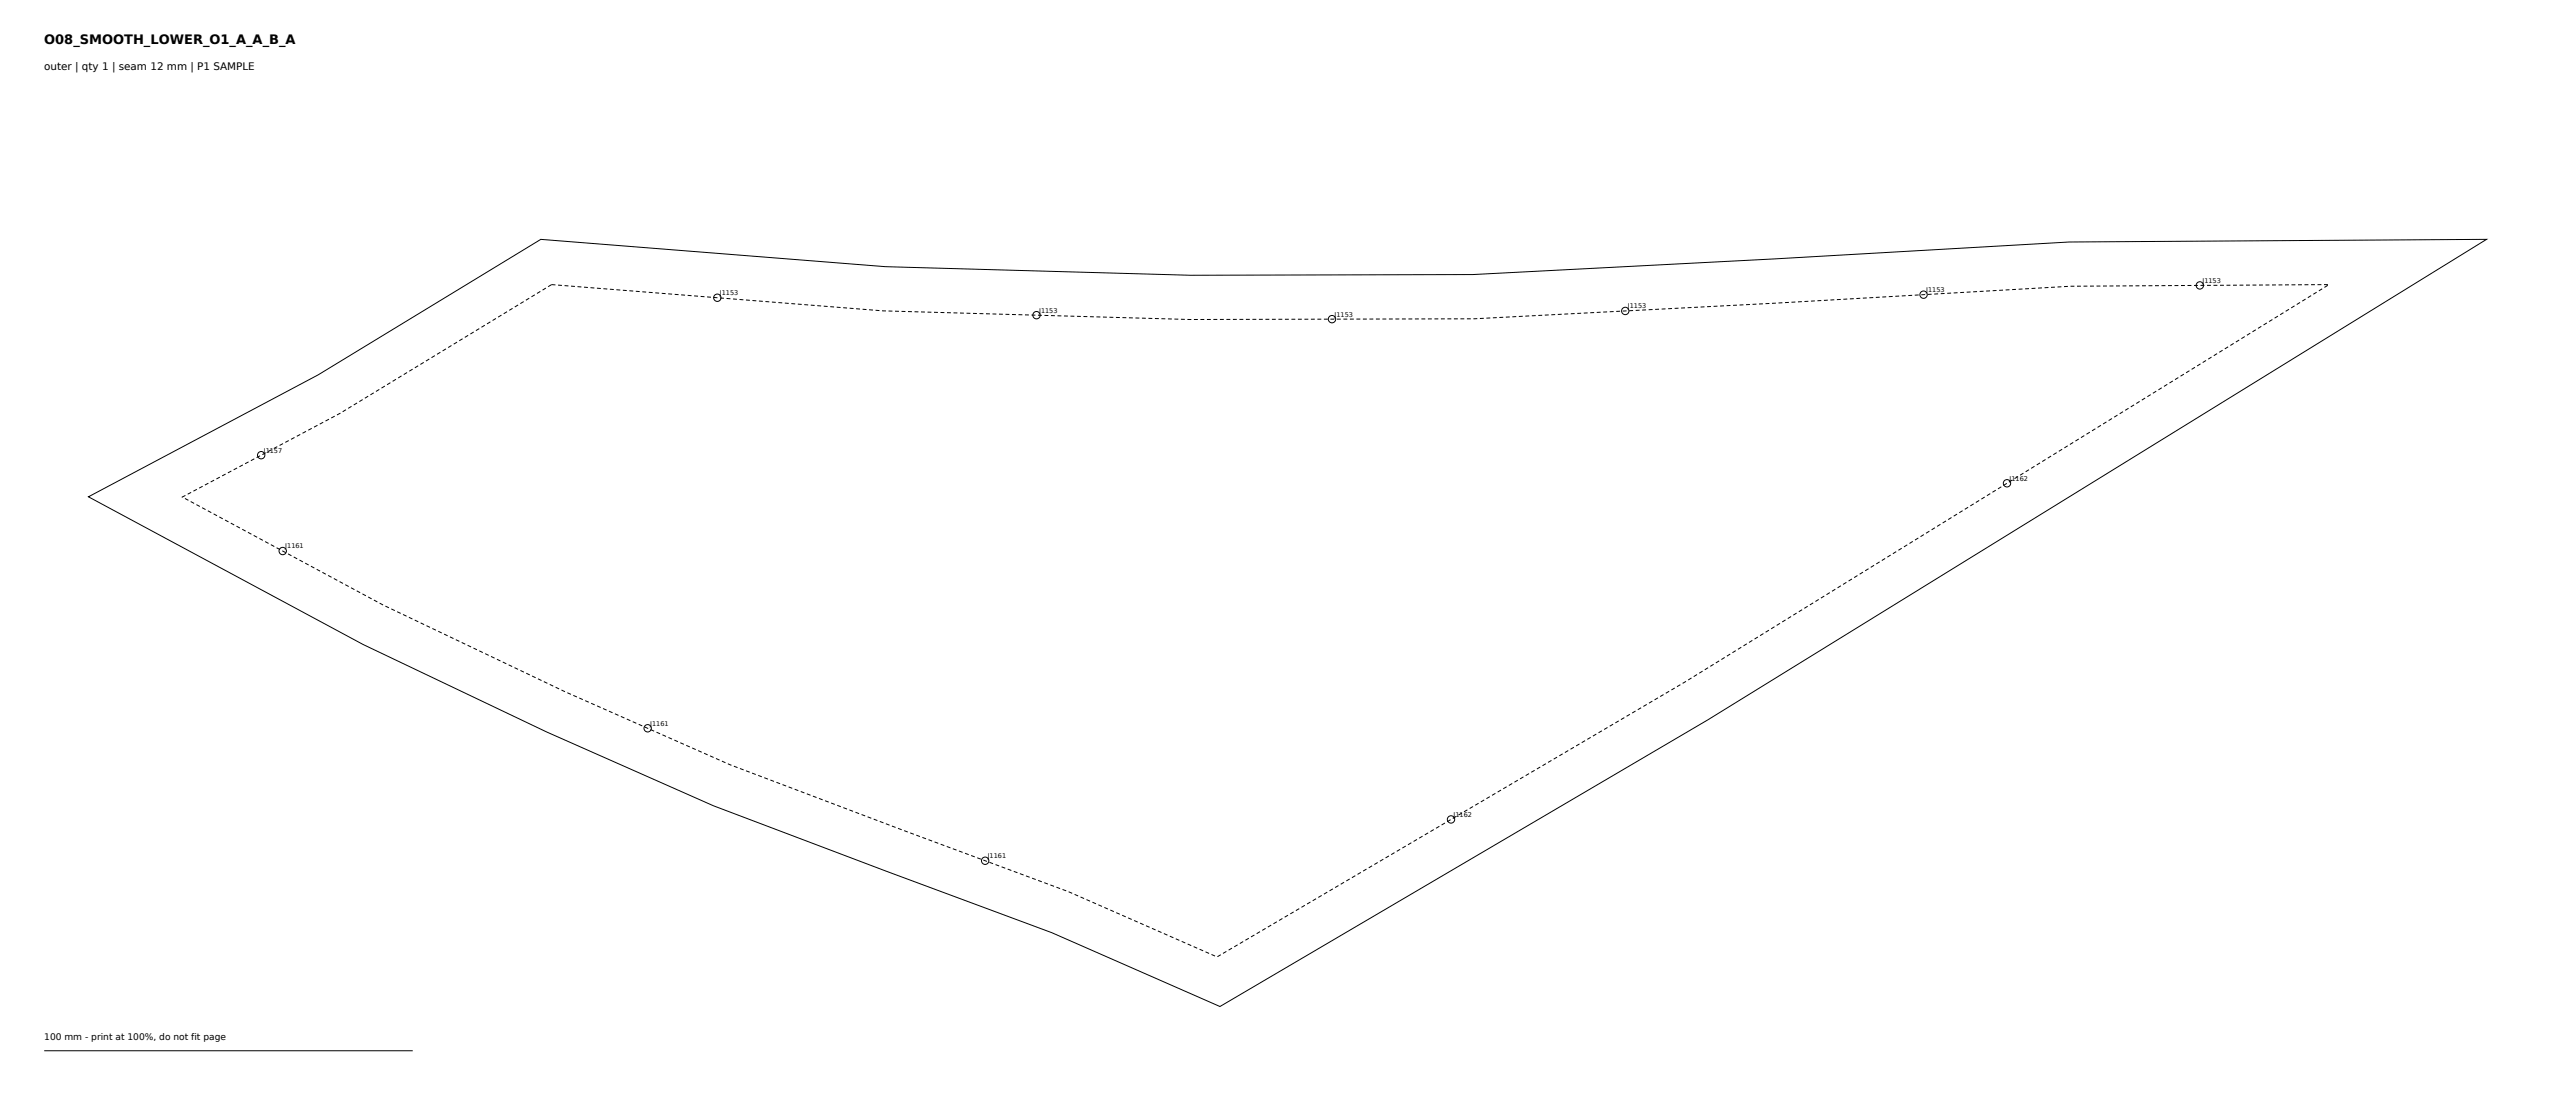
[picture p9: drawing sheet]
<svg xmlns="http://www.w3.org/2000/svg" width="699mm" height="297mm" viewBox="0 0 699 297" stroke-linecap="round" stroke-linejoin="round" font-family="sans-serif">
<defs><g id="words">
<text font-size="3.5" x="12" y="12">O08_SMOOTH_LOWER_O1_A_A_B_A</text>
<text font-size="2.8" x="12" y="19">outer | qty 1 | seam 12 mm | P1 SAMPLE</text>
<text font-size="2.5" x="12" y="282">100 mm - print at 100%, do not fit page</text>
<g font-size="1.8">
<text x="597.7" y="76.7">J1153</text>
<text x="195.4" y="80.1">J1153</text>
<text x="441.8" y="83.6">J1153</text>
<text x="522.7" y="79.2">J1153</text>
<text x="282" y="84.8">J1153</text>
<text x="362.2" y="85.9">J1153</text>
<text x="71.6" y="122.8">J1157</text>
<text x="545.3" y="130.4">J1162</text>
<text x="77.4" y="148.8">J1161</text>
<text x="176.5" y="196.8">J1161</text>
<text x="394.5" y="221.6">J1162</text>
<text x="268" y="232.8">J1161</text>
</g>
</g></defs>
<g fill="none" stroke="#000" stroke-width=".27">
<path d="M24 134.7l62.3-33 60.5-36.8 93.5 7.4 82.8 2.4 76.6-.2 81.7-4.3 80.1-4.6 113.3-.7-211.4 130.4-132.3 77.7-45.7-20-44.8-16.7-47-17.7-45.3-20.1-49.8-23.7zM12 285h100"/>
<circle cx="522" cy="79.9" r="1"/>
<circle cx="597" cy="77.4" r="1"/>
<circle cx="194.7" cy="80.8" r="1"/>
<circle cx="281.3" cy="85.5" r="1"/>
<circle cx="361.5" cy="86.6" r="1"/>
<circle cx="441" cy="84.3" r="1"/>
<circle cx="70.9" cy="123.5" r="1"/>
<circle cx="544.6" cy="131.1" r="1"/>
<circle cx="76.7" cy="149.5" r="1"/>
<circle cx="175.8" cy="197.5" r="1"/>
<circle cx="267.3" cy="233.5" r="1"/>
<circle cx="393.8" cy="222.3" r="1"/>
</g>
<path d="M49.5 134.8l42.8-22.7 57.4-34.9 89.9 7.1 83.3 2.4 77.1-.2 82.1-4.3 79.8-4.6 70.1-.4-174.7 107.8-127 74.5-40.4-17.7-45.1-16.7-46.6-17.6-44.9-19.9-49.3-23.5z" fill="none" stroke="#000" stroke-width=".27" stroke-dasharray="1.1 .7" stroke-linecap="butt"/>
<use href="#words"/>
</svg>
